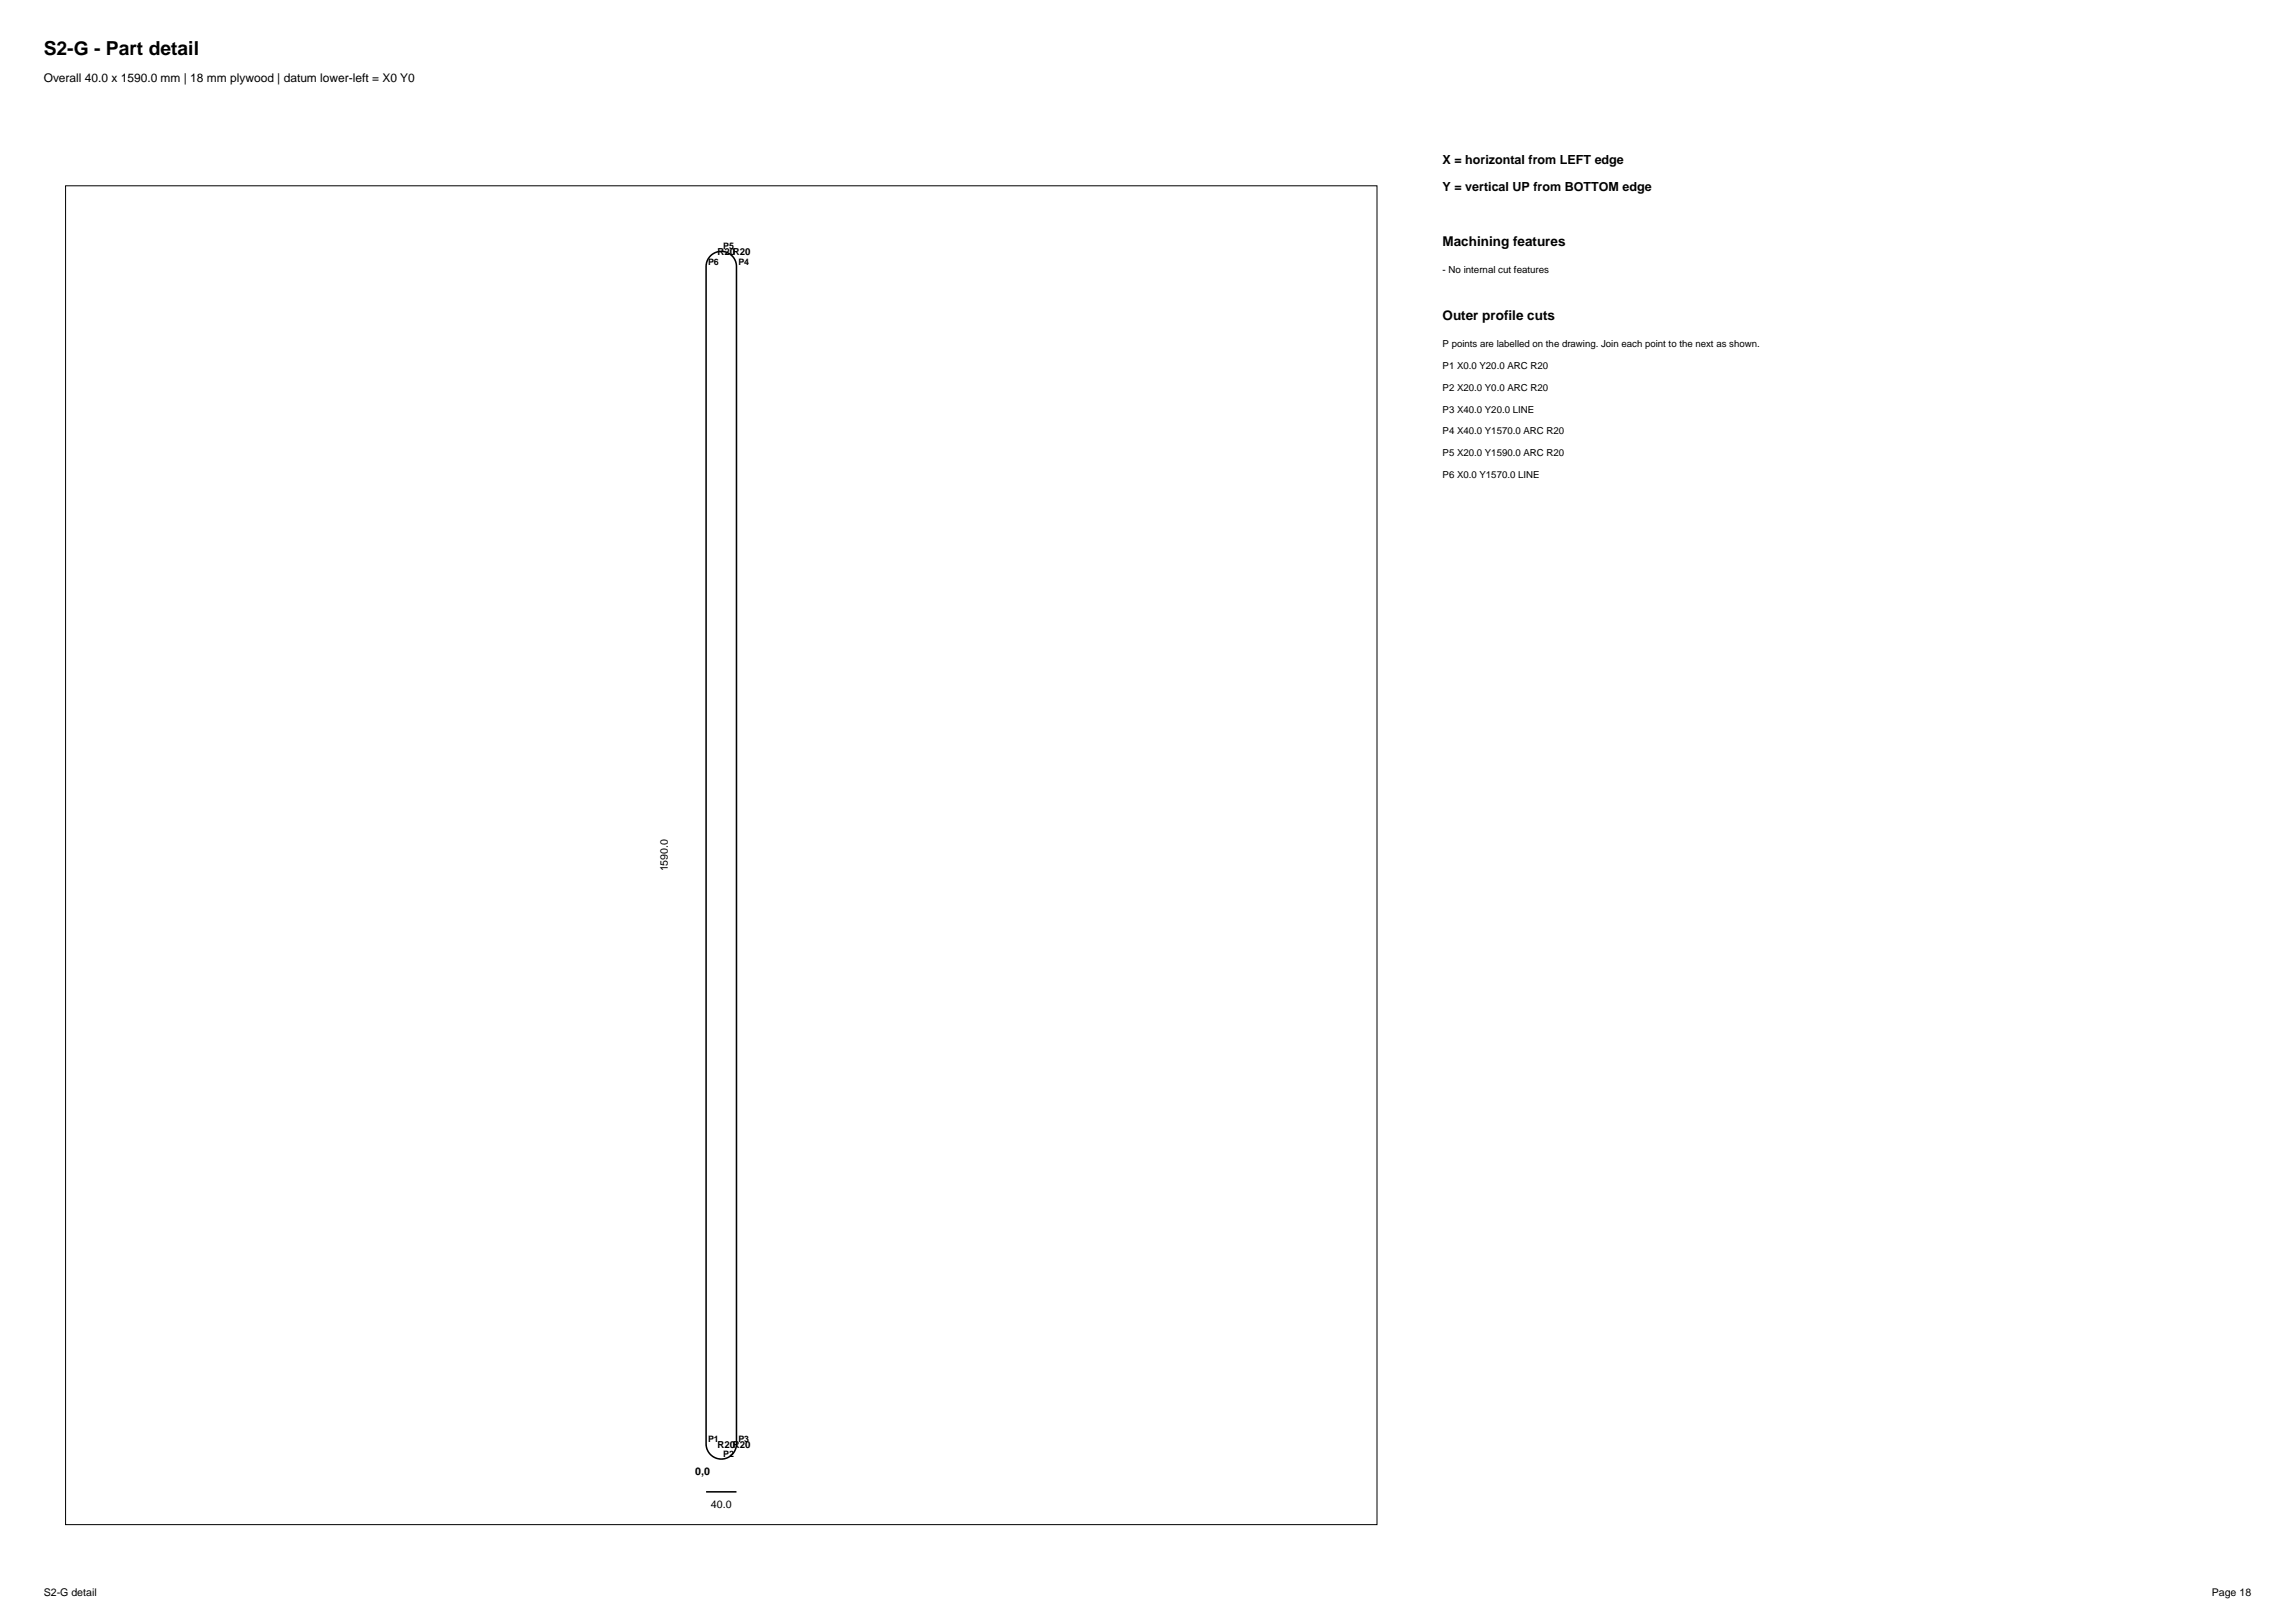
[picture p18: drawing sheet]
<svg xmlns="http://www.w3.org/2000/svg" width="420mm" height="297mm" viewBox="0 0 420 297" stroke-linecap="round" stroke-linejoin="round" font-family="sans-serif">
<defs><g id="words">
<text font-size="3.5" x="8" y="10">S2-G - Part detail</text>
<g font-size="2.5">
<text x="264" y="45">Machining features</text>
<text x="264" y="58.5">Outer profile cuts</text>
</g>
<g font-size="2.3">
<text x="264" y="30">X = horizontal from LEFT edge</text>
<text x="264" y="35">Y = vertical UP from BOTTOM edge</text>
</g>
<text font-size="2.2" x="8" y="15">Overall 40.0 x 1590.0 mm | 18 mm plywood | datum lower-left = X0 Y0</text>
<g font-size="1.9">
<text x="122.2" y="159.5" transform="rotate(-90 122.2 159.5)">1590.0</text>
<text x="127.2" y="270">0,0</text>
<text x="130.1" y="276">40.0</text>
<text x="8" y="292">S2-G detail</text>
<text x="404.8" y="292">Page 18</text>
</g>
<g font-size="1.8">
<text x="131.3" y="46.7">R20R20</text>
<text x="264" y="50">- No internal cut features</text>
<text x="264" y="63.5">P points are labelled on the drawing. Join each point to the next as shown.</text>
<text x="264" y="67.5">P1 X0.0 Y20.0 ARC R20</text>
<text x="264" y="71.5">P2 X20.0 Y0.0 ARC R20</text>
<text x="264" y="75.5">P3 X40.0 Y20.0 LINE</text>
<text x="264" y="79.5">P4 X40.0 Y1570.0 ARC R20</text>
<text x="264" y="83.5">P5 X20.0 Y1590.0 ARC R20</text>
<text x="264" y="87.5">P6 X0.0 Y1570.0 LINE</text>
<text x="131.3" y="264.9">R20R20</text>
</g>
<g font-size="1.6">
<text x="132.4" y="45.6">P5</text>
<text x="129.6" y="48.4">P6</text>
<text x="135.1" y="48.4">P4</text>
<text x="129.6" y="263.9">P1</text>
<text x="135.1" y="263.9">P3</text>
<text x="132.4" y="266.6">P2</text>
</g>
</g></defs>
<path d="M12 34h240v245h-240z" fill="none" stroke="#000" stroke-width=".18"/>
<path d="M130 46.8l.6-.4 .8-.3 .8-.1 .8 .2 .8 .4 .5 .7 .4 .7 .1 .8v215.4l-.2 1-.6 1-1 .6-1 .2-1-.2-1-.6-.5-.9-.3-1.1v-215.4l.3-1.1zM129.2 273h5.6" fill="none" stroke="#000" stroke-width=".28"/>
<use href="#words"/>
</svg>
